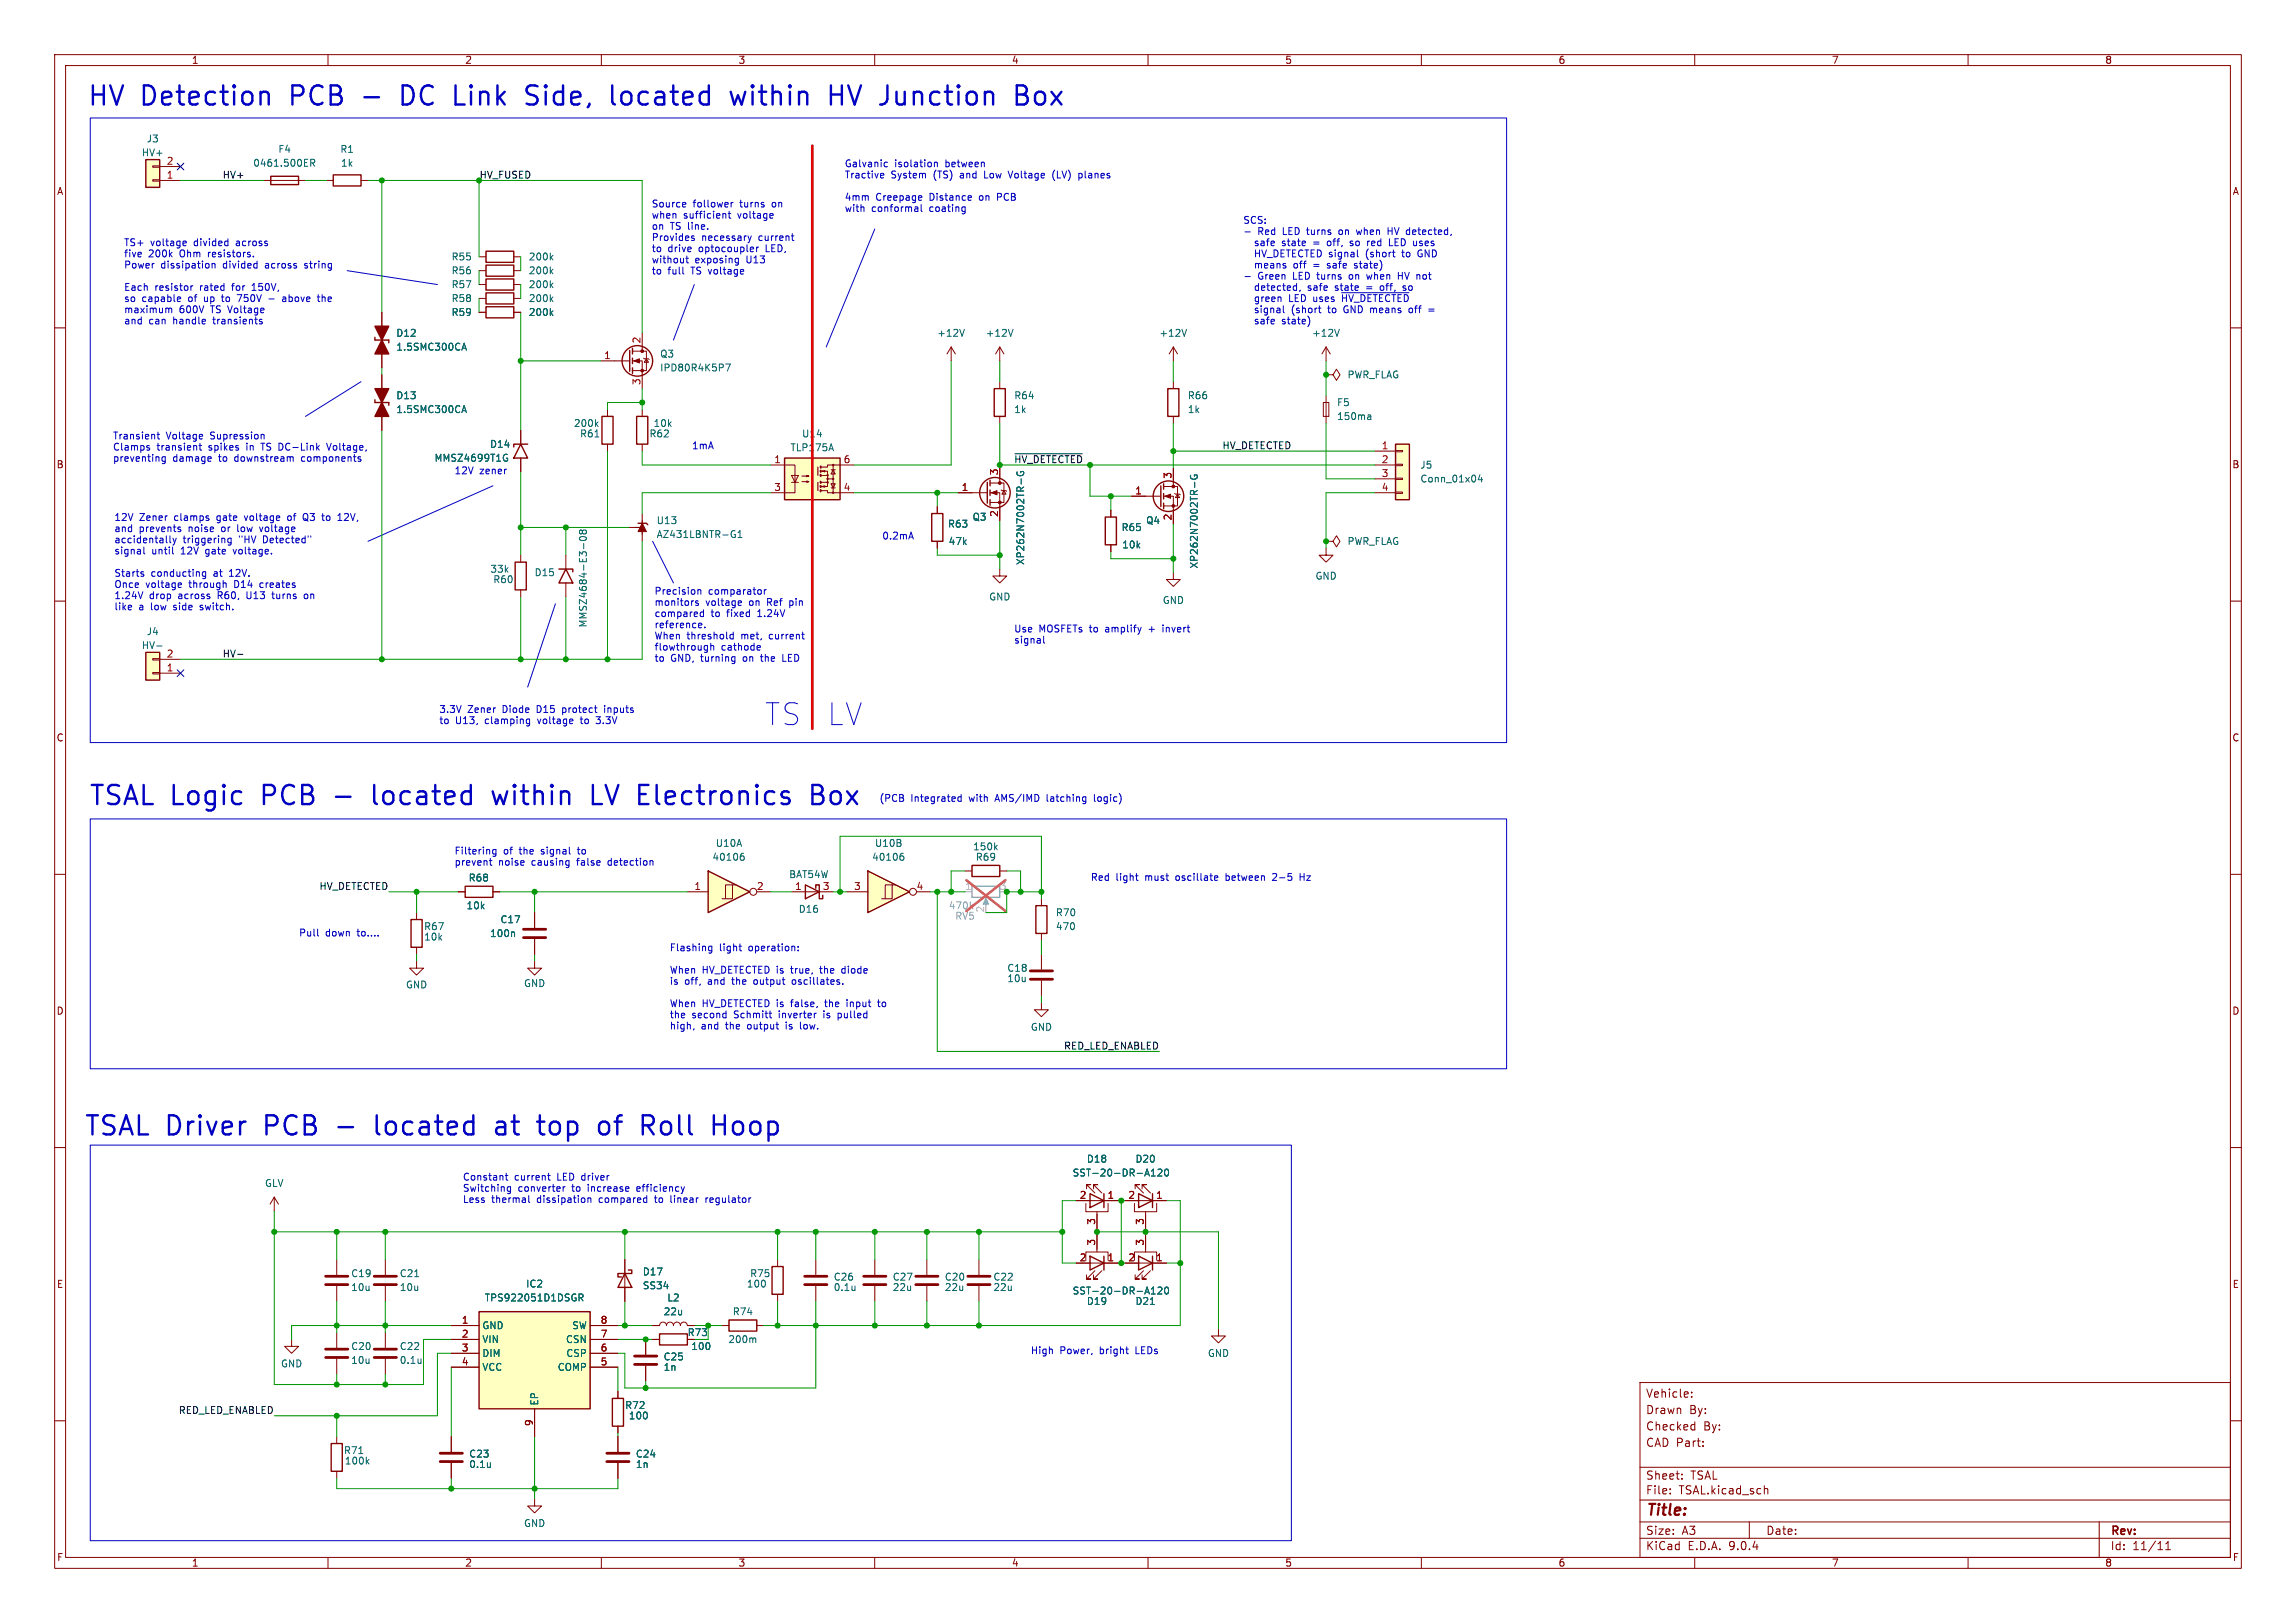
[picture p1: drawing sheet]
<svg xmlns="http://www.w3.org/2000/svg" width="420mm" height="297mm" viewBox="0 0 420 297" stroke-linecap="round" stroke-linejoin="round" font-family="sans-serif">
<defs><g id="words">
<g font-size="5.6" fill="#0000c2">
<text x="139.7" y="133.1">TS</text>
<text x="151.1" y="133.1">LV</text>
</g>
<g font-size="4.9" fill="#0000c2">
<text x="15.9" y="19.9">HV Detection</text>
<text x="53.6" y="19.9">PCB</text>
<text x="75" y="19.9">DC Link</text>
<text x="99" y="19.9">Side,</text>
<text x="115.1" y="19.9">located</text>
<text x="137.8" y="19.9">within</text>
<text x="156.4" y="19.9">HV Junction</text>
<text x="191.6" y="19.9">Box</text>
<text x="16.1" y="148">TSAL Logic</text>
<text x="48.4" y="148">PCB</text>
<text x="69.8" y="148">located</text>
<text x="92.4" y="148">within</text>
<text x="111" y="148">LV Electronics</text>
<text x="152.4" y="148">Box</text>
<text x="15.3" y="208.4">TSAL Driver</text>
<text x="48.8" y="208.4">PCB</text>
<text x="70.2" y="208.4">located</text>
<text x="92.8" y="208.4">at</text>
<text x="101.3" y="208.4">top</text>
<text x="112.9" y="208.4">of</text>
<text x="121.3" y="208.4">Roll</text>
<text x="135" y="208.4">Hoop</text>
</g>
<text font-size="2.8" fill="#840000" x="301" y="277.9">Title:</text>
<g font-size="2.1" fill="#840000">
<text x="301" y="256">Vehicle:</text>
<text x="301" y="262">Checked</text>
<text x="301" y="259">Drawn</text>
<text x="309" y="259">By:</text>
<text x="311.6" y="262">By:</text>
<text x="301" y="265">CAD Part:</text>
<text x="301" y="273.7">File:</text>
<text x="301" y="271">Sheet:</text>
<text x="307.1" y="273.7">TSAL.kicad_sch</text>
<text x="309.2" y="271">TSAL</text>
<text x="301" y="281.1">Size:</text>
<text x="307.6" y="281.1">A3</text>
<text x="323" y="281.1">Date:</text>
<text x="386" y="281.3">Rev:</text>
<text x="301" y="283.9">KiCad</text>
<text x="308.7" y="283.9">E.D.A.</text>
<text x="316.3" y="283.9">9.0.4</text>
<text x="386" y="283.9">Id:</text>
<text x="390.1" y="283.9">11/11</text>
</g>
<g font-size="1.8" fill="#840000">
<text x="35" y="11.9">1</text>
<text x="85" y="11.9">2</text>
<text x="135" y="11.9">3</text>
<text x="185" y="11.9">4</text>
<text x="235" y="11.9">5</text>
<text x="285" y="11.9">6</text>
<text x="335" y="11.9">7</text>
<text x="385" y="11.9">8</text>
<text x="10.3" y="35.9">A</text>
<text x="408.3" y="35.9">A</text>
<text x="10.3" y="85.9">B</text>
<text x="408.2" y="85.9">B</text>
<text x="10.3" y="135.9">C</text>
<text x="408.2" y="135.9">C</text>
<text x="10.3" y="185.9">D</text>
<text x="408.2" y="185.9">D</text>
<text x="10.3" y="235.9">E</text>
<text x="408.3" y="235.9">E</text>
<text x="125.7" y="244.7">R73</text>
<text x="10.3" y="285.9">F</text>
<text x="35" y="286.9">1</text>
<text x="85" y="286.9">2</text>
<text x="135" y="286.9">3</text>
<text x="185" y="286.9">4</text>
<text x="235" y="286.9">5</text>
<text x="285" y="286.9">6</text>
<text x="335" y="286.9">7</text>
<text x="385" y="286.9">8</text>
<text x="408.3" y="285.9">F</text>
</g>
<g font-size="1.8" fill="#006464">
<text x="25.8" y="28.8">HV+</text>
<text x="26.7" y="26.3">J3</text>
<text x="50.8" y="28.2">F4</text>
<text x="62.2" y="28.2">R1</text>
<text x="46.2" y="30.7">0461.500ER</text>
<text x="62.3" y="30.7">1k</text>
<text x="82.5" y="47.9">R55</text>
<text x="96.6" y="47.9">200k</text>
<text x="82.5" y="50.4">R56</text>
<text x="82.5" y="52.9">R57</text>
<text x="96.6" y="50.4">200k</text>
<text x="96.6" y="52.9">200k</text>
<text x="82.5" y="55.5">R58</text>
<text x="82.5" y="58">R59</text>
<text x="96.6" y="55.5">200k</text>
<text x="96.6" y="58">200k</text>
<text x="72.4" y="61.8">D12</text>
<text x="72.4" y="64.4">1.5SMC300CA</text>
<text x="120.7" y="65.6">Q3</text>
<text x="171.3" y="61.8">+12V</text>
<text x="180.2" y="61.8">+12V</text>
<text x="212" y="61.8">+12V</text>
<text x="239.9" y="61.8">+12V</text>
<text x="120.7" y="68.2">IPD80R4K5P7</text>
<text x="246.4" y="69.4">PWR_FLAG</text>
<text x="72.4" y="73.3">D13</text>
<text x="72.4" y="75.8">1.5SMC300CA</text>
<text x="185.4" y="73.3">R64</text>
<text x="185.4" y="75.8">1k</text>
<text x="217.2" y="73.3">R66</text>
<text x="217.2" y="75.8">1k</text>
<text x="244.5" y="74.5">F5</text>
<text x="244.5" y="77.1">150ma</text>
<text x="89.5" y="82.1">D14</text>
<text x="104.9" y="78.3">200k</text>
<text x="106" y="80.2">R61</text>
<text x="118.7" y="80.2">R62</text>
<text x="119.5" y="78.3">10k</text>
<text x="144.5" y="82.8">TLP175A</text>
<text x="146.6" y="80.2">U14</text>
<text x="79.4" y="84.7">MMSZ4699T1G</text>
<text x="259.7" y="86">J5</text>
<text x="259.7" y="88.5">Conn_01x04</text>
<text x="177.8" y="95.5">Q3</text>
<text x="120" y="96.1">U13</text>
<text x="120" y="98.7">AZ431LBNTR-G1</text>
<text x="173.3" y="96.7">R63</text>
<text x="173.4" y="99.9">47k</text>
<text x="205.1" y="97.4">R65</text>
<text x="205.2" y="100.6">10k</text>
<text x="209.6" y="96.1">Q4</text>
<text x="246.4" y="99.9">PWR_FLAG</text>
<text x="89.6" y="105">33k</text>
<text x="90.1" y="106.9">R60</text>
<text x="97.7" y="105.6">D15</text>
<text x="187.6" y="103.5" transform="rotate(-90 187.6 103.5)">XP262N7002TR-G</text>
<text x="219.3" y="104.1" transform="rotate(-90 219.3 104.1)">XP262N7002TR-G</text>
<text x="240.5" y="106.3">GND</text>
<text x="180.8" y="110.1">GND</text>
<text x="212.6" y="110.7">GND</text>
<text x="25.8" y="119">HV-</text>
<text x="26.7" y="116.4">J4</text>
<text x="107.5" y="114.9" transform="rotate(-90 107.5 114.9)">MMSZ4684-E3-08</text>
<text x="130.8" y="155.2">U10A</text>
<text x="159.9" y="155.2">U10B</text>
<text x="177.9" y="155.8">150k</text>
<text x="85.6" y="161.5">R68</text>
<text x="130.2" y="157.7">40106</text>
<text x="144.3" y="160.9">BAT54W</text>
<text x="159.4" y="157.7">40106</text>
<text x="178.4" y="157.7">R69</text>
<text x="85.2" y="166.6">10k</text>
<text x="146" y="167.2">D16</text>
<text x="193" y="167.9">R70</text>
<text x="77.5" y="172.3">10k</text>
<text x="77.5" y="170.4">R67</text>
<text x="89.5" y="171.7">100n</text>
<text x="91.4" y="169.1">C17</text>
<text x="193" y="170.4">470</text>
<text x="184.2" y="178">C18</text>
<text x="184.2" y="179.9">10u</text>
<text x="74.2" y="181.1">GND</text>
<text x="95.8" y="180.8">GND</text>
<text x="188.5" y="188.8">GND</text>
<text x="196.1" y="215.5">SST-20-DR-A120</text>
<text x="198.7" y="213">D18</text>
<text x="207.6" y="213">D20</text>
<text x="48.4" y="217.4">GLV</text>
<text x="64.1" y="233.9">C19</text>
<text x="73" y="233.9">C21</text>
<text x="117.5" y="233.6">D17</text>
<text x="137.1" y="233.9">R75</text>
<text x="64.1" y="236.4">10u</text>
<text x="73" y="236.4">10u</text>
<text x="88.6" y="238.4">TPS922051D1DSGR</text>
<text x="96.1" y="235.8">IC2</text>
<text x="117.5" y="236.1">SS34</text>
<text x="122" y="238.4">L2</text>
<text x="136.5" y="235.8">100</text>
<text x="152.4" y="234.5">C26</text>
<text x="152.4" y="236.4">0.1u</text>
<text x="163.2" y="234.5">C27</text>
<text x="163.2" y="236.4">22u</text>
<text x="172.7" y="234.5">C20</text>
<text x="172.7" y="236.4">22u</text>
<text x="181.6" y="234.5">C22</text>
<text x="181.6" y="236.4">22u</text>
<text x="196.1" y="237.1">SST-20-DR-A120</text>
<text x="198.7" y="239">D19</text>
<text x="207.6" y="239">D21</text>
<text x="88.1" y="243.4">GND</text>
<text x="88.1" y="246">VIN</text>
<text x="103.4" y="246">CSN</text>
<text x="104.6" y="243.4">SW</text>
<text x="121.3" y="240.9">22u</text>
<text x="133.1" y="246">200m</text>
<text x="133.9" y="240.9">R74</text>
<text x="51.3" y="250.4">GND</text>
<text x="64.1" y="247.2">C20</text>
<text x="64.1" y="249.8">10u</text>
<text x="73" y="247.2">C22</text>
<text x="73" y="249.8">0.1u</text>
<text x="88.1" y="248.5">DIM</text>
<text x="88.1" y="251.1">VCC</text>
<text x="101.9" y="251.1">COMP</text>
<text x="103.5" y="248.5">CSP</text>
<text x="121.3" y="251.1">1n</text>
<text x="121.3" y="249.1">C25</text>
<text x="126.4" y="247.2">100</text>
<text x="220.8" y="248.5">GND</text>
<text x="98.7" y="257.3" transform="rotate(-90 98.7 257.3)">EP</text>
<text x="114.3" y="258">R72</text>
<text x="114.9" y="259.9">100</text>
<text x="62.8" y="266.3">R71</text>
<text x="63" y="268.2">100k</text>
<text x="85.7" y="266.9">C23</text>
<text x="85.7" y="268.8">0.1u</text>
<text x="116.2" y="268.8">1n</text>
<text x="116.2" y="266.9">C24</text>
<text x="95.8" y="279.6">GND</text>
</g>
<g font-size="1.8" fill="#a90000">
<text x="30.4" y="32.8">1</text>
<text x="30.4" y="30.2">2</text>
<text x="110.4" y="65.8">1</text>
<text x="117.2" y="62.9" transform="rotate(-90 117.2 62.9)">2</text>
<text x="117.2" y="70.6" transform="rotate(-90 117.2 70.6)">3</text>
<text x="252.7" y="82.3">1</text>
<text x="141.5" y="84.8">1</text>
<text x="141.5" y="89.9">3</text>
<text x="154.2" y="84.8">6</text>
<text x="154.2" y="89.9">4</text>
<text x="175.8" y="89.9">1</text>
<text x="182.6" y="87.1" transform="rotate(-90 182.6 87.1)">3</text>
<text x="214.4" y="87.7" transform="rotate(-90 214.4 87.7)">3</text>
<text x="252.7" y="84.8">2</text>
<text x="252.7" y="87.4">3</text>
<text x="252.7" y="89.9">4</text>
<text x="182.6" y="94.7" transform="rotate(-90 182.6 94.7)">2</text>
<text x="207.6" y="90.6">1</text>
<text x="214.4" y="95.3" transform="rotate(-90 214.4 95.3)">2</text>
<text x="30.4" y="122.9">1</text>
<text x="30.4" y="120.4">2</text>
<text x="126.9" y="162.9">1</text>
<text x="138.4" y="162.9">2</text>
<text x="145.3" y="162.9">1</text>
<text x="150.4" y="162.9">3</text>
<text x="156.1" y="162.9">3</text>
<text x="167.6" y="162.9">4</text>
<text x="197.4" y="219.5">2</text>
<text x="202.5" y="219.5">1</text>
<text x="206.3" y="219.5">2</text>
<text x="211.4" y="219.5">1</text>
<text x="200.4" y="224.2" transform="rotate(-90 200.4 224.2)">3</text>
<text x="209.3" y="224.2" transform="rotate(-90 209.3 224.2)">3</text>
<text x="197.4" y="230.9">2</text>
<text x="200.4" y="228" transform="rotate(-90 200.4 228)">3</text>
<text x="202.5" y="230.9">1</text>
<text x="206.3" y="230.9">2</text>
<text x="209.3" y="228" transform="rotate(-90 209.3 228)">3</text>
<text x="211.4" y="230.9">1</text>
<text x="84.4" y="242.3">1</text>
<text x="84.4" y="244.9">2</text>
<text x="109.8" y="242.3">8</text>
<text x="109.8" y="244.9">7</text>
<text x="84.4" y="247.4">3</text>
<text x="84.4" y="249.9">4</text>
<text x="109.8" y="247.4">6</text>
<text x="109.8" y="249.9">5</text>
<text x="97.5" y="261.1" transform="rotate(-90 97.5 261.1)">9</text>
</g>
<g font-size="1.8" fill="#0f0f0f">
<text x="40.6" y="32.8">HV+</text>
<text x="223.5" y="82.3">HV_DETECTED</text>
<text x="40.6" y="120.4">HV-</text>
<text x="58.3" y="162.9">HV_DETECTED</text>
<text x="194.5" y="192.1">RED_LED_ENABLED</text>
<text x="32.6" y="258.8">RED_LED_ENABLED</text>
</g>
<g font-size="1.8" fill="#009600">
<text x="87.6" y="32.8">HV_FUSED</text>
<text x="185.4" y="84.8">~{HV_DETECTED}</text>
</g>
<g font-size="1.8" fill="#0000c2">
<text x="154.4" y="30.7">Galvanic</text>
<text x="154.4" y="32.7">Tractive</text>
<text x="163" y="32.7">System</text>
<text x="163.6" y="30.7">isolation</text>
<text x="170.9" y="32.7">(TS)</text>
<text x="173" y="30.7">between</text>
<text x="175.9" y="32.7">and</text>
<text x="180.5" y="32.7">Low</text>
<text x="185.2" y="32.7">Voltage</text>
<text x="193.4" y="32.7">(LV)</text>
<text x="198.4" y="32.7">planes</text>
<text x="119.1" y="38.2">Source</text>
<text x="119.1" y="40.2">when</text>
<text x="125" y="40.2">sufficient</text>
<text x="126.8" y="38.2">follower</text>
<text x="135.1" y="40.2">voltage</text>
<text x="135.5" y="38.2">turns</text>
<text x="141.5" y="38.2">on</text>
<text x="154.4" y="36.8">4mm</text>
<text x="154.4" y="38.9">with</text>
<text x="159.4" y="38.9">conformal</text>
<text x="160.2" y="36.8">Creepage</text>
<text x="170.1" y="38.9">coating</text>
<text x="170.1" y="36.8">Distance</text>
<text x="179.4" y="36.8">on</text>
<text x="182.9" y="36.8">PCB</text>
<text x="227.3" y="41">SCS:</text>
<text x="22.6" y="45.1">TS+</text>
<text x="22.6" y="47.2">five</text>
<text x="27.2" y="47.2">200k</text>
<text x="27.5" y="45.1">voltage</text>
<text x="33" y="47.2">Ohm</text>
<text x="35.6" y="45.1">divided</text>
<text x="38.3" y="47.2">resistors.</text>
<text x="43.5" y="45.1">across</text>
<text x="119.1" y="42.3">on</text>
<text x="119.1" y="44.3">Provides</text>
<text x="119.1" y="46.3">to</text>
<text x="122.2" y="46.3">drive</text>
<text x="122.6" y="42.3">TS line.</text>
<text x="127.9" y="46.3">optocoupler</text>
<text x="128.3" y="44.3">necessary</text>
<text x="138.9" y="44.3">current</text>
<text x="140.4" y="46.3">LED,</text>
<text x="229.7" y="45.1">safe</text>
<text x="229.7" y="47.2">HV_DETECTED signal</text>
<text x="230.1" y="43.1">Red</text>
<text x="234.8" y="43.1">LED turns</text>
<text x="234.8" y="45.1">state</text>
<text x="240.7" y="45.1">=</text>
<text x="243.5" y="45.1">off,</text>
<text x="245.4" y="43.1">on</text>
<text x="247.8" y="45.1">so</text>
<text x="248.8" y="43.1">when</text>
<text x="250.3" y="47.2">(short</text>
<text x="251.2" y="45.1">red</text>
<text x="254.7" y="43.1">HV detected,</text>
<text x="255.4" y="45.1">LED uses</text>
<text x="257.2" y="47.2">to</text>
<text x="260.2" y="47.2">GND</text>
<text x="22.6" y="49.2">Power</text>
<text x="22.6" y="53.3">Each</text>
<text x="28.3" y="53.3">resistor</text>
<text x="29.4" y="49.2">dissipation</text>
<text x="36.7" y="53.3">rated</text>
<text x="40.9" y="49.2">divided</text>
<text x="42.7" y="53.3">for</text>
<text x="46.6" y="53.3">150V,</text>
<text x="48.8" y="49.2">across</text>
<text x="56.2" y="49.2">string</text>
<text x="119.1" y="48.4">without</text>
<text x="119.1" y="50.4">to</text>
<text x="122.2" y="50.4">full</text>
<text x="126.5" y="50.4">TS voltage</text>
<text x="127.1" y="48.4">exposing</text>
<text x="136.6" y="48.4">U13</text>
<text x="229.7" y="49.2">means</text>
<text x="229.7" y="53.3">detected,</text>
<text x="230.1" y="51.3">Green</text>
<text x="236.6" y="51.3">LED turns</text>
<text x="237" y="49.2">off</text>
<text x="239.6" y="53.3">safe</text>
<text x="240.7" y="49.2">=</text>
<text x="243.5" y="49.2">safe</text>
<text x="244.7" y="53.3">state</text>
<text x="247.3" y="51.3">on</text>
<text x="248.6" y="49.2">state)</text>
<text x="250.7" y="51.3">when</text>
<text x="253.3" y="53.3">off,</text>
<text x="256.6" y="51.3">HV not</text>
<text x="257.7" y="53.3">so</text>
<text x="22.6" y="55.4">so</text>
<text x="22.6" y="57.4">maximum</text>
<text x="22.6" y="59.4">and</text>
<text x="26" y="55.4">capable</text>
<text x="27.2" y="59.4">can</text>
<text x="31.8" y="59.4">handle</text>
<text x="32.8" y="57.4">600V</text>
<text x="34.6" y="55.4">of</text>
<text x="37.6" y="55.4">up</text>
<text x="38.7" y="57.4">TS Voltage</text>
<text x="39.3" y="59.4">transients</text>
<text x="41.1" y="55.4">to</text>
<text x="44.1" y="55.4">750V</text>
<text x="52.8" y="55.4">above</text>
<text x="59.4" y="55.4">the</text>
<text x="229.7" y="55.4">green</text>
<text x="229.7" y="57.4">signal</text>
<text x="229.7" y="59.4">safe</text>
<text x="234.8" y="59.4">state)</text>
<text x="236.1" y="55.4">LED uses</text>
<text x="236.6" y="57.4">(short</text>
<text x="243.4" y="57.4">to</text>
<text x="246.2" y="55.4">~{HV_DETECTED}</text>
<text x="246.5" y="57.4">GND means</text>
<text x="258.8" y="57.4">off</text>
<text x="20.6" y="80.5">Transient</text>
<text x="20.6" y="82.5">Clamps</text>
<text x="28.7" y="82.5">transient</text>
<text x="30.4" y="80.5">Voltage</text>
<text x="38.3" y="82.5">spikes</text>
<text x="38.6" y="80.5">Supression</text>
<text x="45.4" y="82.5">in</text>
<text x="48.3" y="82.5">TS DC-Link</text>
<text x="60.7" y="82.5">Voltage,</text>
<text x="126.5" y="82.3">1mA</text>
<text x="20.6" y="84.6">preventing</text>
<text x="31.6" y="84.6">damage</text>
<text x="40.2" y="84.6">to</text>
<text x="43.2" y="84.6">downstream</text>
<text x="55.6" y="84.6">components</text>
<text x="83.1" y="86.9">12V</text>
<text x="87.7" y="86.9">zener</text>
<text x="20.8" y="95.4">12V</text>
<text x="25.5" y="95.4">Zener</text>
<text x="32" y="95.4">clamps</text>
<text x="39.9" y="95.4">gate</text>
<text x="45.2" y="95.4">voltage</text>
<text x="53.3" y="95.4">of</text>
<text x="56.3" y="95.4">Q3</text>
<text x="60" y="95.4">to</text>
<text x="63.1" y="95.4">12V,</text>
<text x="20.8" y="97.5">and</text>
<text x="20.8" y="99.5">accidentally</text>
<text x="20.8" y="101.5">signal</text>
<text x="25.4" y="97.5">prevents</text>
<text x="27.7" y="101.5">until</text>
<text x="33.2" y="101.5">12V</text>
<text x="33.5" y="99.5">triggering</text>
<text x="34.6" y="97.5">noise</text>
<text x="37.9" y="101.5">gate</text>
<text x="40.8" y="97.5">or</text>
<text x="43.2" y="101.5">voltage.</text>
<text x="43.9" y="99.5">&quot;HV</text>
<text x="43.9" y="97.5">low</text>
<text x="48.2" y="97.5">voltage</text>
<text x="48.4" y="99.5">Detected&quot;</text>
<text x="161.3" y="98.8">0.2mA</text>
<text x="20.8" y="105.6">Starts</text>
<text x="20.8" y="107.7">Once</text>
<text x="26.7" y="107.7">voltage</text>
<text x="27.6" y="105.6">conducting</text>
<text x="34.7" y="107.7">through</text>
<text x="39.2" y="105.6">at</text>
<text x="42.2" y="105.6">12V.</text>
<text x="43.1" y="107.7">D14</text>
<text x="48" y="107.7">creates</text>
<text x="20.8" y="109.7">1.24V</text>
<text x="20.8" y="111.8">like</text>
<text x="25.4" y="111.8">a</text>
<text x="27.3" y="109.7">drop</text>
<text x="27.7" y="111.8">low</text>
<text x="32" y="111.8">side</text>
<text x="32.7" y="109.7">across</text>
<text x="37.1" y="111.8">switch.</text>
<text x="40.1" y="109.7">R60,</text>
<text x="45.6" y="109.7">U13</text>
<text x="50.5" y="109.7">turns</text>
<text x="56.5" y="109.7">on</text>
<text x="119.6" y="109">Precision</text>
<text x="119.6" y="111.1">monitors</text>
<text x="119.6" y="113.1">compared</text>
<text x="129.1" y="111.1">voltage</text>
<text x="129.6" y="109">comparator</text>
<text x="130.1" y="113.1">to</text>
<text x="133.1" y="113.1">fixed</text>
<text x="137.2" y="111.1">on</text>
<text x="138.9" y="113.1">1.24V</text>
<text x="140.6" y="111.1">Ref</text>
<text x="144.9" y="111.1">pin</text>
<text x="119.6" y="115.2">reference.</text>
<text x="119.6" y="117.2">When</text>
<text x="119.6" y="119.3">flowthrough</text>
<text x="125.6" y="117.2">threshold</text>
<text x="131.9" y="119.3">cathode</text>
<text x="135.7" y="117.2">met,</text>
<text x="141" y="117.2">current</text>
<text x="185.4" y="115.8">Use</text>
<text x="185.4" y="117.9">signal</text>
<text x="190" y="115.8">MOSFETs to</text>
<text x="202.5" y="115.8">amplify</text>
<text x="210.6" y="115.8">+</text>
<text x="213.3" y="115.8">invert</text>
<text x="119.6" y="121.3">to</text>
<text x="122.7" y="121.3">GND, turning</text>
<text x="136.2" y="121.3">on</text>
<text x="139.7" y="121.3">the</text>
<text x="143.8" y="121.3">LED</text>
<text x="80.3" y="130.5">3.3V</text>
<text x="85.5" y="130.5">Zener</text>
<text x="92" y="130.5">Diode</text>
<text x="98.5" y="130.5">D15</text>
<text x="103.3" y="130.5">protect</text>
<text x="111.2" y="130.5">inputs</text>
<text x="80.3" y="132.6">to</text>
<text x="83.3" y="132.6">U13,</text>
<text x="88.8" y="132.6">clamping</text>
<text x="98.7" y="132.6">voltage</text>
<text x="106.7" y="132.6">to</text>
<text x="109.8" y="132.6">3.3V</text>
<text x="160.8" y="146.8">(PCB</text>
<text x="166.6" y="146.8">Integrated</text>
<text x="177.4" y="146.8">with</text>
<text x="182.4" y="146.8">AMS/IMD</text>
<text x="192" y="146.8">latching</text>
<text x="200.8" y="146.8">logic)</text>
<text x="83.1" y="156.5">Filtering</text>
<text x="83.1" y="158.5">prevent</text>
<text x="91.2" y="158.5">noise</text>
<text x="92.1" y="156.5">of</text>
<text x="95.1" y="156.5">the</text>
<text x="97.4" y="158.5">causing</text>
<text x="99.3" y="156.5">signal</text>
<text x="105.9" y="158.5">false</text>
<text x="106.2" y="156.5">to</text>
<text x="111.7" y="158.5">detection</text>
<text x="199.4" y="161.4">Red</text>
<text x="204.1" y="161.4">light</text>
<text x="209.6" y="161.4">must</text>
<text x="215.3" y="161.4">oscillate</text>
<text x="224.7" y="161.4">between</text>
<text x="233.5" y="161.4">2-5</text>
<text x="238.6" y="161.4">Hz</text>
<text x="54.6" y="171.5">Pull</text>
<text x="59.5" y="171.5">down</text>
<text x="65.5" y="171.5">to....</text>
<text x="122.4" y="174.2">Flashing</text>
<text x="122.4" y="178.2">When</text>
<text x="128.4" y="178.2">HV_DETECTED is</text>
<text x="131.6" y="174.2">light</text>
<text x="137" y="174.2">operation:</text>
<text x="145" y="178.2">true,</text>
<text x="150.5" y="178.2">the</text>
<text x="154.6" y="178.2">diode</text>
<text x="122.4" y="180.3">is</text>
<text x="122.4" y="184.4">When</text>
<text x="125.2" y="180.3">off,</text>
<text x="128.4" y="184.4">HV_DETECTED is</text>
<text x="129.6" y="180.3">and</text>
<text x="134.2" y="180.3">the</text>
<text x="138.4" y="180.3">output</text>
<text x="145" y="184.4">false,</text>
<text x="145.6" y="180.3">oscillates.</text>
<text x="151.4" y="184.4">the</text>
<text x="155.6" y="184.4">input</text>
<text x="161.5" y="184.4">to</text>
<text x="122.4" y="186.4">the</text>
<text x="122.4" y="188.5">high,</text>
<text x="126.6" y="186.4">second</text>
<text x="128.3" y="188.5">and</text>
<text x="132.9" y="188.5">the</text>
<text x="134.4" y="186.4">Schmitt</text>
<text x="137" y="188.5">output</text>
<text x="142.8" y="186.4">inverter</text>
<text x="144.2" y="188.5">is</text>
<text x="147" y="188.5">low.</text>
<text x="151.1" y="186.4">is</text>
<text x="153.9" y="186.4">pulled</text>
<text x="84.6" y="216.2">Constant</text>
<text x="84.6" y="218.3">Switching</text>
<text x="84.6" y="220.3">Less</text>
<text x="89.9" y="220.3">thermal</text>
<text x="94.1" y="216.2">current</text>
<text x="94.8" y="218.3">converter</text>
<text x="98.4" y="220.3">dissipation</text>
<text x="102" y="216.2">LED driver</text>
<text x="104.8" y="218.3">to</text>
<text x="107.8" y="218.3">increase</text>
<text x="109.9" y="220.3">compared</text>
<text x="117" y="218.3">efficiency</text>
<text x="120.3" y="220.3">to</text>
<text x="123.3" y="220.3">linear</text>
<text x="129.9" y="220.3">regulator</text>
<text x="188.5" y="248">High</text>
<text x="193.9" y="248">Power,</text>
<text x="201.3" y="248">bright</text>
<text x="208" y="248">LEDs</text>
</g>
<g font-size="1.8" fill="#989898">
<text x="173.5" y="166.6">470k</text>
<text x="174.6" y="168.5">RV5</text>
</g>
<g font-size="1.8" fill="#aaa">
<text x="176.5" y="162.9">1</text>
<text x="180.1" y="167.1" transform="rotate(-90 180.1 167.1)">2</text>
<text x="182.8" y="162.9">3</text>
</g>
</g></defs>
<g fill="none" stroke="#840000" stroke-width=".18">
<path d="M10 10h400v277h-400zM12 12h396v273h-396zM60 10v2M110 10v2M160 10v2M210 10v2M260 10v2M310 10v2M360 10v2M10 60h2M242.1 73.7h1v2.5h-1zM242.6 72.4v5.1"/>
<path d="M408 60h2M10 110h2M408 110h2M10 160h2M408 160h2M83.8 163.2h1.3M90.2 163.2h1.2M97.8 167v2.8M97.8 171.8v2.8M10 210h2M408 210h2M118.1 245.1v2.8"/>
<path d="M118.1 249.9v2.8M300 253h108v32h-108zM309.4 255.5v.2M309.4 254.8v.1M10 260h2M300 278.5h108M300 274.5h108M300 268.5h108M305.5 273.2v.2M305.5 272.5v.1M307.7 270.5v.2M307.7 269.8v.1"/>
<path d="M309.6 260.7l.4 .1M310 260.2v1.5M310 261.6l-.4 .1M311.5 264.5v.2M311.5 263.8v.1M320 278.5v3M322.7 272.5l.2-.1 .4 .1 .1 .9M384 278.5v6.5M408 260h2M60 285v2M110 285v2M160 285v2"/>
<path d="M210 285v2M260 285v2M300 281.5h108M310 285v2M360 285v2M396.2 283.6h.8M396.2 282.5l.4-.4v1.5"/>
</g>
<path d="M95.8 170.1h4M95.8 171.6h4M116.1 248.2h4M116.1 249.7h4" fill="none" stroke="#840000" stroke-width=".51"/>
<path d="M250.3 75.9h.3l.2 .2v.7M250.8 76.7l-.5 .1M250.8 76.2l-.5 .1M93.9 170.5l.2 .2v.7" fill="none" stroke="#006464" stroke-width=".18"/>
<path d="M85.1 162.2h5.1v2h-5.1z" fill="none" stroke="#840000" stroke-width=".25"/>
<path d="M87.6 240h20.3v17.8h-20.3z" fill="#ffffc2"/>
<g fill="none" stroke="#840000" stroke-width=".25">
<path d="M110.1 76.2h2v5.1h-2zM116.5 76.2h2v5.1h-2zM213.6 71.1h2v5.1h-2zM202.2 94.6h2v5.1h-2zM75.2 168.3h2v5.1h-2zM189.5 165.7h2v5.1h-2zM199.4 218.4l2.5 1.3-2.5 1.3zM201.9 218.4v2.6M208.3 218.4l2.5 1.3-2.5 1.3zM210.8 218.4v2.6M114.3 233l1.3 2.6h-2.6zM114.9 232.4h.7v.6h-2.6v.7h.7"/>
<path d="M141.2 231.8h2.1v5.1h-2.1zM199.4 229.9l2.5 1.2-2.5 1.3zM201.9 229.9v2.5M208.3 229.9l2.5 1.2-2.5 1.3zM210.8 229.9v2.5M87.6 240h20.3v17.8h-20.3zM112 255.9h2v5.1h-2zM120.6 244.1h5.1v2h-5.1zM133.3 241.6h5.1v2h-5.1zM60.6 264.2h2v5h-2z"/>
</g>
<g fill="none" stroke="#840000" stroke-width=".18">
<path d="M111.1 74.9v1.3M117.5 74.9v1.3M214.6 69.9v1.2M214.6 76.2v1.3M242.6 68.6h1.2l.7-1 .6 1-.6 1-.7-1M242.6 68.6h.1M111.1 81.3v1.3M117.5 81.3v1.3M203.2 93.3v1.3M203.2 99.7v1.3M242.6 99.1h1.2l.7-1.1 .6 1.1-.6 1-.7-1M242.6 99.1h.1"/>
<path d="M76.2 175.9v1.3h1.3l-1.3 1.2-1.3-1.2h1.3M76.2 167v1.3M76.2 173.4v1.2M97.8 175.9v1.3h1.3l-1.3 1.2-1.3-1.2h1.3M190.5 164.5v1.2M190.5 170.8v1.3M190.5 183.5v1.3h1.3l-1.3 1.3-1.3-1.3h1.3M50.2 219.1l-.8 1.2M50.2 219.1l.7 1.2M50.2 219.1v2.5M196.8 219.7h7.7M198.8 217.6v-.8h.7h-.7l1.5 1.5"/>
<path d="M200 217.6v-.8h.8h-.8l1.5 1.5M205.7 219.7h7.7M207.6 217.6v-.8h.8h-.8l1.6 1.5M208.9 217.6v-.8h.8h-.8l1.5 1.5M61.6 230.5v2.8M61.6 235.3v2.8M70.5 230.5v2.8M70.5 235.3v2.8M114.3 230.5v7.6M142.2 230.5v1.3M142.2 236.9v1.2M149.2 230.5v2.8"/>
<path d="M149.2 235.3v2.8M160 230.5v2.8M160 235.3v2.8M169.5 230.5v2.8M169.5 235.3v2.8M179.1 230.5v2.8M179.1 235.3v2.8M196.8 231.1h7.7M198.6 220.2v1.5h4.1v-1.5M198.6 230.6v-1.5h4.1v1.5M200.3 232.5l-1.5 1.6h.7h-.7v-.8M200.7 221.7v3.1"/>
<path d="M200.7 226.1v3M201.5 232.5l-1.5 1.6h.8h-.8v-.8M205.7 231.1h7.7M207.5 230.6v-1.5h4.1v1.5M207.5 220.2v1.5h4.1v-1.5M209.2 232.5l-1.6 1.6h.8h-.8v-.8M209.5 221.7v3.1M209.5 226.1v3M210.4 232.5l-1.5 1.6h.8h-.8v-.8M53.3 245.1v1.3h1.3l-1.3 1.2-1.2-1.2h1.2M61.6 243.8v2.8M61.6 248.7v2.8"/>
<path d="M70.5 243.8v2.8M70.5 248.7v2.8M82.5 242.6h5.1M82.5 245.1h5.1M82.5 247.6h5.1M82.5 250.2h5.1M97.8 257.8v5.1M107.9 242.6h5.1M107.9 245.1h5.1M107.9 247.6h5.1M107.9 250.2h5.1M113 254.6v1.3"/>
<path d="M119.4 242.6h1.2a.64 .64 0 0 1 .7-.7 .64 .64 0 0 1 .6 .7 .64 .64 0 0 1 .7-.7 .64 .64 0 0 1 .6 .7 .64 .64 0 0 1 .6-.7 .64 .64 0 0 1 .7 .7 .64 .64 0 0 1 .6-.7 .64 .64 0 0 1 .6 .7h1.3M119.4 245.1h1.2M132.1 242.6h1.2M138.4 242.6h1.3M222.9 243.2v1.3h1.3l-1.3 1.2-1.3-1.2h1.3M61.6 262.9v1.3M61.6 269.2v1.3M82.5 262.9v2.8M82.5 267.7v2.8M97.8 274.3v1.3h1.3l-1.3 1.3-1.3-1.3h1.3M113 261v1.3M113 262.9v2.8"/>
<path d="M113 267.7v2.8"/>
</g>
<g fill="none" stroke="#006464" stroke-width=".18">
<path d="M108.8 80h.8M109 77.6l.4 .4M109.4 77.2l-.5 .5M210.6 215.2h.7M210.6 214.3l.4-.4v1.3M211.8 214.1l.5-.2 .2 .4-.7 .9h.7M213.2 214l.1-.1a.68 .68 0 0 1 .5 .7 .68 .68 0 0 1-.5 .6 .84 .84 0 0 1-.1-1.2zM75.9 233.6h.7M105.9 237.5l.6-.1 .1-.2v-.3l-.7-.1v1.3M106.2 237.5l.4 .6M156.4 235.3v.9M156.4 236l-.1 .1"/>
<path d="M210.4 238.7h.8M210.6 236.8h.7M210.6 235.9l.4-.4v1.3M211.8 235.7l.5-.2 .2 .4-.7 .9h.7M213.2 235.6l.1-.1a.68 .68 0 0 1 .5 .7 .68 .68 0 0 1-.5 .6 .84 .84 0 0 1-.1-1.2zM77 248.7v.8M77 249.4h-.1M137.9 244.8l.3 .2v.7M65.6 266h.8M67.1 267.4l.4 .5M67.5 267.1l-.5 .5M89.7 267.7v.8"/>
<path d="M89.7 268.4l-.1 .1"/>
</g>
<g fill="none" stroke="#840000" stroke-width=".51">
<path d="M59.6 233.6h4M59.6 235.1h4M68.5 233.6h4M68.5 235.1h4M147.2 233.6h4.1M147.2 235.1h4.1M158 233.6h4.1M158 235.1h4.1M167.5 233.6h4.1M167.5 235.1h4.1M177 233.6h4.1M177 235.1h4.1"/>
<path d="M59.6 246.9h4M59.6 248.4h4M68.5 246.9h4M68.5 248.4h4M80.5 265.9h4.1M80.5 267.5h4.1M111 265.9h4.1M111 267.5h4.1"/>
</g>
<path d="M158.7 159.4l7.7 3.8-7.7 3.8z" fill="#ffffc2"/>
<path d="M158.7 159.4l7.7 3.8-7.7 3.8z" fill="none" stroke="#840000" stroke-width=".25"/>
<g fill="none" stroke="#840000" stroke-width=".18">
<path d="M154.9 163.2h3.8M163.2 161.9h-1.3v2.6M163.8 161.9h-.6v2.6h-1.9M167.6 163.2h2.6"/>
<circle cx="167" cy="163.2" r=".63"/>
</g>
<path d="M164.9 156.6h.2l.2 .3v.4l-.4 .1M165.2 156.2h-.3" fill="none" stroke="#006464" stroke-width=".18"/>
<path d="M129.5 159.4l7.7 3.8-7.7 3.8z" fill="#ffffc2"/>
<g fill="none" stroke="#840000" stroke-width=".25">
<path d="M115.2 64.1v3.8M115.7 63.8v1M115.7 65.5v1M115.7 67.3v1M129.5 159.4l7.7 3.8-7.7 3.8zM177.8 158.4h5.1v2h-5.1zM147.3 161.9l2.6 1.3-2.6 1.3zM149.2 162.6v-.7h.7v2.6h.6v-.7"/>
<circle cx="116.6" cy="66" r="2.79"/>
</g>
<g fill="none" stroke="#840000" stroke-width=".18">
<path d="M109.9 66h5.3M115.7 64.3h2.5v3.5h-2.5M115.7 66h1.8v5.1M117.5 61v3.3M117.7 65.5l.2 .2h.7l.1 .1M118.2 65.7l.4 .6h-.7zM174 63.5l-.8 1.3M174 63.5l.8 1.3M174 63.5v2.5M176.5 159.4h1.3M182.9 159.4h1.2M125.7 163.2h3.8"/>
<path d="M134 161.9h-1.3v2.6M134.6 161.9h-.6v2.6h-1.9M138.4 163.2h2.6M144.8 163.2h7.6M190.5 174.6v2.8M190.5 179.5v2.7"/>
<circle cx="137.8" cy="163.2" r=".63"/>
</g>
<path d="M132.7 66.6h.9l-.6 1.3M176.4 60.3l-.4 1.2M135.6 156.6h.3l.2 .3v.4l-.5 .1M136 156.2h-.4M182.1 155l.3 .5M182.4 154.7l-.5 .5" fill="none" stroke="#006464" stroke-width=".18"/>
<path d="M188.5 177.7h4M188.5 179.2h4" fill="none" stroke="#840000" stroke-width=".51"/>
<path d="M177.8 162.2h5.1v2h-5.1z" fill="none" stroke="#a1a1a1" stroke-width=".25"/>
<path d="M180.3 164.3l.5 1.2h-1z" fill="#a1a1a1" stroke="#a1a1a1" stroke-width=".18"/>
<path d="M176.5 163.2h1.3M180.3 164.7v1" fill="none" stroke="#a1a1a1" stroke-width=".18"/>
<path d="M177.6 165.8l.4 .5M178 165.5l-.5 .5" fill="none" stroke="#989898" stroke-width=".18"/>
<path d="M176.8 161.1l7.1 5.6M183.9 161.1l-7.1 5.6" fill="none" stroke="#e65255" stroke-width=".46"/>
<g fill="#840000" stroke="#840000" stroke-width=".18">
<path d="M116 66l1-.3v.7z"/>
<circle cx="117.5" cy="64.3" r=".25"/>
<circle cx="117.5" cy="67.8" r=".25"/>
</g>
<path d="M143.5 83.8h10.2v7.6h-10.2z" fill="#ffffc2"/>
<g fill="none" stroke="#840000" stroke-width=".25">
<path d="M49.5 32.3h5.1v1.5h-5.1zM61 32h5v2h-5zM88.9 53.6h5.1v2h-5.1zM88.9 48.5h5.1v2h-5.1zM88.9 46h5.1v2h-5.1zM88.9 51.1h5.1v2h-5.1zM88.9 56.1h5.1v2.1h-5.1zM68.6 73.2v.5h2.5v.5M68.6 61.7v.5h2.5v.5M95.2 81.3l1.3 2.5h-2.5zM96.5 81.3h-2.5v.5M143.5 83.8h10.2v7.6h-10.2z"/>
<path d="M94.2 102.9h2.1v5.1h-2.1zM102.2 104.1h2.6v.5M103.5 104.1l1.3 2.6h-2.6z"/>
</g>
<g fill="none" stroke="#840000" stroke-width=".18">
<path d="M48.3 33h7.6M59.7 33h1.3M66 33h1.3M69.8 57.2v2.5M87.6 54.6h1.3M87.6 49.5h1.3M87.6 47h1.3M87.6 52.1h1.3M87.6 57.2h1.3M94 54.6h1.2M94 49.5h1.2M94 47h1.2"/>
<path d="M94 52.1h1.2M94 57.2h1.2M69.8 61v2.5M69.8 64.8v2.5M69.8 68.6v2.5M69.8 72.4v2.5M69.8 76.2v2.5M95.2 78.7v2.6M95.2 83.8v2.6M141 85.1h4.4v5.1h-4.4M144.8 87h1.2l-.6 1.3zM144.8 88.3h1.2"/>
<path d="M146.7 87.1h1.3l-.4 .1v-.2l.4 .1M146.7 88.1h1.3l-.4 .2v-.3l.4 .1M150.2 86.2h1.2v.8M150.2 87h1.2v1.3h-1.2M150.2 89.8h1.2v.4h4.8M150.4 86.2l.5-.1v.3zM150.4 89l.5-.1v.3zM151.4 88.3v.7h-1.2M151.4 87.6h1M152 88.5h.8l-.4 .8zM152 86h.8M152 89.3h.8"/>
<path d="M152.4 86l.4 .7h-.8zM152.4 85.1v5.1M156.2 85.1h-4.8v.4h-1.2M95.2 101.6v1.3M95.2 108v1.2M103.5 101.6v2.5M103.5 106.7v2.5"/>
<circle cx="151.4" cy="88.3" r=".13"/>
<circle cx="151.4" cy="87" r=".13"/>
<circle cx="151.4" cy="87.6" r=".13"/>
<circle cx="152.4" cy="85.1" r=".13"/>
<circle cx="152.4" cy="87.6" r=".13"/>
<circle cx="152.4" cy="90.2" r=".13"/>
</g>
<path d="M149.6 85.5v1.5M149.6 88.3v1.5" fill="none" stroke="#840000" stroke-width=".2"/>
<path d="M150.1 85.3v.3M150.1 86.1v.3M150.1 86.9v.2M150.1 88.9v.3M150.1 89.7v.2M150.1 88.1v.3" fill="none" stroke="#840000" stroke-width=".36"/>
<g fill="none" stroke="#006464" stroke-width=".18">
<path d="M56.8 29.8h.7l.1-.2-.1-.3-.7-.1v1.2M57.1 29.8l.5 .6M100.8 54.7l.3 .5M100.8 49.6l.3 .5M100.8 47.1l.3 .5M100.8 52.2l.3 .4M100.8 57.2l.3 .5M101.1 54.3l-.4 .5M101.1 49.3l-.4 .4M101.1 46.7l-.4 .5M101.1 51.8l-.4 .5M101.1 56.9l-.4 .5"/>
<path d="M84.5 75.5l.4-1.3 .4 1.3M84.5 64.1l.4-1.3 .4 1.3M84.6 75.1h.6M84.6 63.7h.6M92.3 83.2h.5M92.6 83.9h.3v.4l-.3 .1-.3-.1M106.1 98.3a.69 .69 0 0 1 1.2 .3 .72 .72 0 0 1-1.3-.1zM106.5 97.2l-.2-.2-.3 .2v.4l.2 .1 .3-.2M106.5 97.2l.3-.2h.2l.3 .2-.1 .4-.2 .1-.3-.1-.2-.1M106.5 97.2v.3M106.8 99.5v.9"/>
</g>
<g fill="#840000" stroke="#840000" stroke-width=".25">
<path d="M69.8 73.7l1.3 2.5h-2.5z"/>
<path d="M68.6 71.1h2.5l-1.3 2.6z"/>
<path d="M69.8 62.2l1.3 2.6h-2.5z"/>
<path d="M68.6 59.7h2.5l-1.3 2.5z"/>
</g>
<path d="M255.3 81.3h2.5v10.1h-2.5z" fill="#ffffc2"/>
<g fill="none" stroke="#840000" stroke-width=".25">
<path d="M116.7 95.8h1.5l.3 .2M170.4 94h2.1v5.1h-2.1zM180.6 88.3v3.8M181.1 87.9v1M181.1 89.7v1M181.1 91.4v1.1M212.3 88.9v3.8M212.9 88.5v1M212.9 90.3v1M212.9 92.1v1M255.3 81.3h2.5v10.1h-2.5z"/>
<circle cx="182" cy="90.2" r="2.79"/>
<circle cx="213.7" cy="90.8" r="2.79"/>
</g>
<g fill="none" stroke="#840000" stroke-width=".18">
<path d="M114.9 96.5h2.6M117.5 95.3v2.5M117.5 94v5.1M171.4 92.7v1.3M171.4 99.1v1.2M175.3 90.2h5.3M181.1 88.4h2.5v3.5h-2.5M181.1 90.2h1.8v5.1M182.9 85.1v3.3M183.1 89.7l.2 .1h.7l.1 .1M183.6 89.8l.4 .6h-.7zM207 90.8h5.3"/>
<path d="M212.9 89h2.5v3.6h-2.5M212.9 90.8h1.7v5.1M214.6 85.7v3.3M214.9 90.3l.1 .1h.8l.1 .2M215.4 90.4l.4 .7h-.8zM251.5 82.6h3.8M251.5 85.1h3.8M251.5 87.6h3.8M251.5 90.2h3.8M255.3 82.4h1.2v.3h-1.2zM255.3 85h1.2v.2h-1.2zM255.3 87.5h1.2v.3h-1.2z"/>
<path d="M255.3 90h1.2v.3h-1.2zM182.9 104.1v1.3h1.2l-1.2 1.3-1.3-1.3h1.3M214.6 104.8v1.2h1.3l-1.3 1.3-1.2-1.3h1.2M242.6 100.3v1.3h1.2l-1.2 1.3-1.3-1.3h1.3"/>
</g>
<path d="M134.2 97.1l.3 .1M134.3 97.8h.2v.4l-.3 .2M135 98.4h.7M135 97.5l.4-.4v1.3M186.1 86.3a.59 .59 0 0 0 .5 .8 .59 .59 0 0 0 .6-.8h-.5v.2M186.8 87.6v1M217.8 87a.59 .59 0 0 0 .6 .7 .59 .59 0 0 0 .6-.7l-.5-.1v.3M218.5 88.2v1M270.7 86.9l-.3 .9h.8M271 87.4v.8" fill="none" stroke="#006464" stroke-width=".18"/>
<g fill="#840000" stroke="#840000" stroke-width=".18">
<path d="M213.1 90.8l1-.4v.8z"/>
<path d="M181.4 90.2l1-.4v.8z"/>
<path d="M117.5 95.8l.7 1.5h-1.5z"/>
<circle cx="214.6" cy="89" r=".25"/>
<circle cx="214.6" cy="92.6" r=".25"/>
<circle cx="182.9" cy="88.4" r=".25"/>
<circle cx="182.9" cy="91.9" r=".25"/>
</g>
<path d="M26.7 119.4h2.5v5.1h-2.5z" fill="#ffffc2"/>
<path d="M26.7 119.4h2.5v5.1h-2.5z" fill="none" stroke="#840000" stroke-width=".25"/>
<path d="M27.9 123.1h1.3v.2h-1.3zM27.9 120.5h1.3v.3h-1.3zM29.2 123.2h3.8M29.2 120.7h3.8" fill="none" stroke="#840000" stroke-width=".18"/>
<path d="M28.7 118.2h.9" fill="none" stroke="#006464" stroke-width=".18"/>
<path d="M26.7 29.2h2.5v5.1h-2.5z" fill="#ffffc2"/>
<path d="M26.7 29.2h2.5v5.1h-2.5zM181.9 71.1h2v5.1h-2z" fill="none" stroke="#840000" stroke-width=".25"/>
<g fill="none" stroke="#840000" stroke-width=".18">
<path d="M27.9 32.9h1.3v.2h-1.3zM27.9 30.4h1.3v.2h-1.3zM29.2 33h3.8M29.2 30.5h3.8M69.8 57.2v2.5M87.6 57.2h1.3M94 57.2h1.2M69.8 64.8v2.5M69.8 68.6v2.5M69.8 76.2v2.5M95.2 78.7v2.6M182.9 63.5l-.8 1.3"/>
<path d="M182.9 63.5l.7 1.3M182.9 63.5v2.5M182.9 69.9v1.2M182.9 76.2v1.3M214.6 63.5l-.7 1.3M214.6 63.5l.8 1.3M214.6 63.5v2.5M242.6 63.5l-.8 1.3M242.6 63.5l.7 1.3M242.6 63.5v2.5M95.2 83.8v2.6M171.4 92.7v1.3"/>
<path d="M171.4 99.1v1.2M175.3 90.2h2.5M182.9 85.1v2.5M182.9 92.7v2.6M203.2 93.3v1.3M203.2 99.7v1.3M207 90.8h2.5M214.6 85.7v2.6M214.6 93.3v2.6M83.8 163.2h1.3M90.2 163.2h1.2M97.8 167v2.8"/>
<path d="M97.8 171.8v2.8M196.8 219.7h2.6M201.9 219.7h2.6M205.7 219.7h2.6M210.8 219.7h2.6M114.3 230.5v2.5M114.3 235.6v2.5M196.8 231.1h2.6M200.7 222.2v2.6M200.7 226.1v2.5M201.9 231.1h2.6M205.7 231.1h2.6"/>
<path d="M209.5 222.2v2.6M209.5 226.1v2.5M210.8 231.1h2.6M82.5 242.6h5.1M82.5 245.1h5.1M82.5 247.6h5.1M82.5 250.2h5.1M97.8 257.8v5.1M107.9 242.6h5.1M107.9 245.1h5.1M107.9 247.6h5.1M107.9 250.2h5.1"/>
<path d="M113 254.6v1.3M118.1 245.1v2.8M118.1 249.9v2.8M119.4 242.6h1.2M119.4 245.1h1.2M125.7 242.6h1.3M82.5 262.9v2.8M82.5 267.7v2.8M113 261v1.3M113 262.9v2.8M113 267.7v2.8"/>
</g>
<g fill="none" stroke="#006464" stroke-width=".18">
<path d="M100.8 57.2l.3 .5M101.1 56.9l-.4 .5M84.5 75.5l.4-1.3 .4 1.3M84.5 64.1l.4-1.3 .4 1.3M84.6 75.1h.6M84.6 63.7h.6M185.3 60.3l-.4 1.2M217 60.3l-.4 1.2M245 60.3l-.4 1.2M92.3 83.2h.5M92.6 83.9h.3v.4l-.3 .1-.3-.1M186.1 86.3a.59 .59 0 0 0 .5 .8 .59 .59 0 0 0 .6-.8h-.5v.2"/>
<path d="M186.8 87.6v1M217.8 87a.59 .59 0 0 0 .6 .7 .59 .59 0 0 0 .6-.7l-.5-.1v.3M218.5 88.2v1M93.9 170.5l.2 .2v.7M210.6 215.2h.7M210.6 214.3l.4-.4v1.3M211.8 214.1l.5-.2 .2 .4-.7 .9h.7M213.2 214l.1-.1a.68 .68 0 0 1 .5 .7 .68 .68 0 0 1-.5 .6 .84 .84 0 0 1-.1-1.2zM105.9 237.5l.6-.1 .1-.2v-.3l-.7-.1v1.3M106.2 237.5l.4 .6M210.4 238.7h.8M210.6 236.8h.7"/>
<path d="M210.6 235.9l.4-.4v1.3M211.8 235.7l.5-.2 .2 .4-.7 .9h.7M213.2 235.6l.1-.1a.68 .68 0 0 1 .5 .7 .68 .68 0 0 1-.5 .6 .84 .84 0 0 1-.1-1.2zM89.7 267.7v.8M89.7 268.4l-.1 .1"/>
</g>
<path d="M185.6 83h12.4M43.5 119.7h.9" fill="none" stroke="#0f0f0f" stroke-width=".18"/>
<g fill="none" stroke="#0000c2" stroke-width=".18">
<path d="M16.5 21.6h259.1v114.3h-259.1zM125.3 37l.2 .3-.6 .2M125.4 37.8l-.1 .1M132.4 39.1l.4 .2v.6M133.2 39.1h.5M133.4 38.7v1l.3 .2M133.7 37v.9M134.1 37l-.4 .3M141.2 39.1l.2 .3-.6 .1M141.4 39.9h-.2M161.2 31.7l.4 .1 .1 .2-.6 .1M161.6 32.5l-.4 .1"/>
<path d="M161.8 30.5h.5M161.8 29.7h.5M167.5 37.9h.2l.2 .1v.7M167.9 38.6l-.4 .1M167.9 38.2h-.4M168.4 35.8l.2 .3-.6 .1M168.5 37.4v1.1l.2 .2M168.6 36.6l-.2 .1M170.9 29.8l.2-.1h.3l.1 .8M170.9 29.7v.8M176.2 37.9h.3M176.5 38.6l-.3 .1"/>
<path d="M176.5 37.9v1l-.2 .2M177.5 35.8l.2 .3-.6 .1M177.6 36.6l-.1 .1M184.4 31.3l.4 1.3M192.9 31.1a1.46 1.46 0 0 0 0 2M197.3 31.8l.4-.1 .2 .1M197.3 31.7v1.3M197.9 32.4l-.2 .2-.4-.1M30.7 56.4l.2 .2M30.9 56.6v.6M30.9 56.6l.2-.2h.3v.8M32.6 54.3l.4 .1v.2l-.6 .2"/>
<path d="M33 55.1l-.4 .1M33.7 44.1l.3 .1 .1 .2-.6 .1M34 44.9l-.3 .1M34.9 52.3v.8M35.3 52.3l-.4 .2M38.8 48.2v.9M38.8 48.3l.2-.1 .3 .1v.8M46.1 53.1h.7M46.2 52.2h-.1M46.4 46.9v.1M47.5 58.8l.4 .1 .1 .2-.2 .2-.4-.1M47.5 58.5h.4"/>
<path d="M49.2 54.7h1M51.7 54.4h.5M52.3 54.6l-.4 .1-.2 .2 .2 .3 .4-.1M58 54.3h.5M58.2 53.9v1.1l.3 .2M63.5 49.5l16.5 2.6M124.9 50l.2 .2M125.5 47.3h.4M125.6 46.8v1.1l.3 .2M126.5 43.5l.5 .2v.1l-.2 .2h-.3M126.5 43.2h.5M127 52.1l-3.8 10.1"/>
<path d="M135.1 48l-.4 .1M135.1 47.3v1l-.3 .2M136.8 43.2l.3 .8M137.1 44l-.2 .4M137.4 43.2l-.3 .8M137.8 45.3l.1 .2-.7 .1M138.4 45.2v.9M138.8 45.2l-.4 .3M144.7 43.2h.5M144.9 43.8l.3 .2M160 41.9l-8.9 21.6M227.7 42.4h1"/>
<path d="M227.7 50.6h1M234.7 57.1l.2 .1M237.8 53.1l-.1 .2M242.8 49l.1 .1M242.9 44.2l-.1 .2 .1 .5M243 48.2l-.2 .2 .2 .2M245.4 53.6h12.3M245.6 53.9v1.3M245.6 54.5h.7M245.9 56.3l-.1 .4 .3 .5M247 44.9l.3 .1M247.3 44.1l-.3 .2v.2h.3"/>
<path d="M247.7 49l.4 .1M248.1 48.2l-.4 .2 .1 .2h.3M248.1 42.1l.3 .8M250 50.3l.2 .8M250 52.5h1M250 52.8h1M250.5 44.1l-.3 .1M252.9 52.3l-.3 .1-.1 .1v.5l.4 .1M253.9 41.6v1.3M253.9 42.3h.7M254.2 45h.6M255.8 49.8v1.3"/>
<path d="M255.8 50.4h.7M256.4 46.2h.5M256.6 45.7v1.2M257.1 52.4l-.3-.1-.2 .2 .6 .4M257.2 53l-.2 .1h-.4M258.3 56.4h-.3l-.3 .2 .1 .5 .2 .1h.3M259.8 45.7a.68 .68 0 0 0-.4 .7 .68 .68 0 0 0 .4 .6M261.4 56.6h.9M261.4 56.9h.9M28.7 79.5h.5M28.9 79.1v1.1l.3 .1M36.9 79.5l.2 .3-.6 .1"/>
<path d="M47.8 79.5h.5v.8M66 69.9l-10.1 6.3M27 82h.3l.1 .2-.2 .2h-.2M27 81.5l.3 .1M30.2 83.6v1l-.2 .2h-.3M30.2 83.6h-.3l-.3 .2 .1 .6h.5M31.1 98.1v1.1l.2 .1M31.6 98.5l.3 .8M31.9 99.3l-.3 .5M32.2 98.5l-.3 .8M32.7 96.9h.3l.1 .2-.2 .2h-.2M32.7 96.4l.3 .1"/>
<path d="M36.4 81.5h.5M36.6 81.1v1.1l.3 .2M37 80.3h-.1M38 94.8l.2 .2-.2 .2M38 94.4l.2 .1M38.5 83.6l.1 .3-.6 .1M38.6 84.4h-.1M42.3 98.5v1l-.3 .3-.3-.1M42.3 98.5h-.4l-.2 .2 .1 .6h.5M47.5 96.4l.3 .9M52.7 94.5l-.1 .1 .1 .6M53.3 83.6l.3 .2v.6"/>
<path d="M55.7 94.9h.1M56 94a.43 .43 0 0 0-.5 .4v.4a.43 .43 0 0 0 .5 .4M56.9 98.1v.2M58.8 94.4h.5M59.2 95.2h.1M59.7 81.1l.5 1.3M61.8 95.2h.7M62.1 94.2l.1-.2v1.2M65.7 84l.3 .1v.1l-.2 .2h-.2M65.7 83.6h.3M90.2 88.9l-22.9 10.2M119.4 99.1l3.8 7.6"/>
<path d="M166.7 97.4l.4 1.2M24 110.8l.1 .3-.6 .1M25.9 105l.3 .1 .1 .2-.2 .2h-.2M25.9 104.6l.3 .1M26.1 108.3l-.4 1.3M26.3 100.1v1.1l.2 .2M31.6 100.1v1.1l.2 .2M32.8 106.7h.3l.1 .3-.6 .1M33.1 107.5h-.3M37.6 104.7l-.3-.1-.3 .3 .1 .5h.5M37.6 104.6v1l-.1 .2M41.2 106.7l.2 .1v.7"/>
<path d="M49.7 108.7h.5M49.9 108.3l.1 1.2M56.1 108.7l-.3 .1-.2 .2 .1 .4 .4 .2M101.6 110.5l-5.1 15.2M127.7 107.9v.8M127.7 108l.1-.1 .3 .1 .1 .7M127.7 110l-.3-.1-.2 .2 .1 .2 .4 .1v.3h-.5M128 114l.3 .1 .1 .2-.6 .2M128.3 114.8l-.3 .1M128.6 112l-.5 .1v.5l.2 .2h.4M128.7 111.6v1.2M128.9 114.8v.1"/>
<path d="M129 118.1l.4 .1M129.4 118.1v1.1l-.2 .2M129.4 118.9l-.4 .1M130 118.2l.2-.1 .3 .1 .1 .8M130 117.7v1.3M134.1 115.7v1.2M134.1 116.1h-.3l-.3 .2 .1 .6h.5M135.6 110.7l-.4 .1M135.6 110v.3l-.6 .1M138.7 118.1l.3 .1 .1 .2-.6 .1M139 118.9l-.3 .1M139 107.9l.3 .2v.4l-.3 .2"/>
<path d="M139.8 107.9v.8M140.2 107.9l-.4 .2M143.2 119.7v1.3h.6M146.6 116.1h.5M147 116.9h.1M190.9 116.4v1.1l.2 .2M208.7 114.8l-.3 .9M212.7 114.4v.1M212.7 114.8v.9M96.4 132.4h.5M96.4 131.6h.5M96.9 131.6v1l-.3 .3-.3-.1"/>
<path d="M109 131.2h.8M109 132.3l.2 .1M110.6 129.1v.1M110.6 129.5v.9M134.1 120.2h.3M134.4 120.2v1l-.2 .2M134.4 121h-.3M16.5 149.9h259.1v45.7h-259.1zM89.5 157.5h.5M89.7 157.1v1.1l.3 .1M90.7 155.4v1.1l-.2 .2h-.3M90.7 155.5l-.3-.1-.3 .3 .1 .5h.5"/>
<path d="M104 157.5l.1 .1M104.1 157.5v1l-.1 .2M104.1 158.3h-.1M119.3 157.5l.1 .2v.6M175.8 145.4v1.3M175.8 145.9l-.3-.1-.3 .2 .1 .6h.5M198.5 145.8l.1 .1M198.6 145.8v1.2M198.6 146.6l-.1 .1M200.2 145.4v1.1l.2 .2M233 159.8l-.2 .2M237.8 159.8v1.3"/>
<path d="M58.1 170v1.1l.2 .2M129.6 173.8l.2 .2 .4-.1M130.2 173.1v1.1l-.2 .2h-.3M130.2 173.2l-.4-.1-.2 .3M135.2 173.1h.5M135.3 173.8l.4 .2M145 179.3l-.1 .2 .1 .6M145.3 173.2l.1 .8M146 173.9v.1M146 173.2v.1M154.1 177.3l-.1 .2 .1 .5M207.7 160.3h.5"/>
<path d="M207.9 160.9l.3 .2M222.2 161.1h.5M222.2 160.3h.4l.2 .3-.6 .1M233.5 160.4l-.8 .7h.8M237.8 160.4h.7M126.9 188.2l-.1 .3M132.7 185.4l.1 .1M132.8 185v1.3M132.8 186.2l-.1 .1M140.7 185.4h.5M140.9 186.1l.3 .2M146.4 187v1.1l.2 .2"/>
<path d="M149.2 185.4h.1M153.3 186.2l.1 .1M153.3 185.4v1.3M153.4 185.4l-.1 .1M154.2 180v.1M154.9 182.9v.2M154.9 183.4v.8M160.5 183.4h.5M160.7 182.9v1.1l.3 .2M16.5 209.6h219.7v72.3h-219.7zM92.4 215.1h.5M92.6 214.7v1.1l.3 .2"/>
<path d="M93.4 217.2v1l-.3 .2h-.3M93.4 217.2h-.4l-.2 .2 .1 .5h.5M96.7 218.8v1.1l.2 .2M100.2 215.1h.4M100.3 214.7v1.1l.3 .2M103 217.2v.8M103.4 217.2l-.4 .2M107.5 219.2v.9M107.5 219.3l.2-.1 .3 .1 .1 .8M118.3 218.8v1.3M118.3 220l-.1 .1M122.7 218.8v1.1l.2 .2"/>
<path d="M125.2 217.2l-.3 .8M129.1 219.2v.9M129.5 219.2l-.4 .2M205.9 246.9h.5M206.2 247.7h.2"/>
</g>
<path d="M148.6 26.7v106.7" fill="none" stroke="#f00" stroke-width=".5"/>
<g fill="none" stroke="#009600" stroke-width=".18">
<path d="M33 33h15.3M55.9 33h3.8M67.3 33h50.2v28M69.8 33v24.2M87.6 33v14M87.6 49.5v2.6M87.6 54.6v2.6M95.2 47v2.5M95.2 52.1v2.5M95.2 57.2v21.5M69.8 67.3v1.3M69.8 78.7v42"/>
<path d="M95.2 66h14.7M117.5 73.7h-6.4v1.2M117.5 71.1v3.8M174 66v19.1h-17.8M182.9 77.5v7.6h68.6M182.9 66v3.9M214.6 66v3.9M214.6 77.5v8.2M242.6 66v6.4M242.6 77.5v10.1h8.9M95.2 86.4v15.2M95.2 96.5h19.7"/>
<path d="M103.5 96.5v5.1M111.1 82.6v38.1M117.5 82.6v2.5h23.5M117.5 99.1v21.6h-84.5M141 90.2h-23.5v3.8M156.2 90.2h19.1M171.4 90.2v2.5M182.9 95.3v8.8M199.4 85.1v5.7h7.6M203.2 90.8v2.5M214.6 95.9v8.9M214.6 82.6h36.9"/>
<path d="M251.5 90.2h-8.9v10.1M95.2 109.2v11.5M103.5 109.2v11.5M171.4 100.3v1.3h11.5M203.2 101v1.2h11.4M176.5 159.4h-2.5v3.8M184.1 159.4h2.6v3.8M71.1 163.2h12.7M76.2 163.2v3.8M76.2 174.6v1.3M91.4 163.2h34.3M97.8 163.2v3.8"/>
<path d="M97.8 174.6v1.3M141 163.2h3.8M152.4 163.2h2.5M153.7 163.2v-10.2h36.8v11.5M170.2 163.2h6.3M171.4 163.2v29.2h40.7M190.5 163.2h-6.4v3.8h-3.8M190.5 172.1v2.5M190.5 182.2v1.3M196.8 219.7h-2.5v11.4h2.5M204.5 219.7h1.2M205.1 219.7v11.4"/>
<path d="M213.4 219.7h2.5v22.9h-76.2M50.2 225.4h144.1M50.2 221.6v31.8h27.3v-8.3h5M61.6 225.4v5.1M61.6 238.1v5.7M70.5 225.4v5.1M70.5 238.1v5.7M114.3 225.4v5.1M114.3 238.1v4.5M142.2 225.4v5.1M142.2 238.1v4.5M149.2 225.4v5.1"/>
<path d="M149.2 238.1v15.9h-34.9v-6.4h-1.3M160 225.4v5.1M160 238.1v4.5M169.5 225.4v5.1M169.5 238.1v4.5M179.1 225.4v5.1M179.1 238.1v4.5M200.7 225.4h22.2v17.8M200.7 224.8v1.3M204.5 231.1h1.2M209.5 224.8v1.3M213.4 231.1h2.5"/>
<path d="M61.6 251.5v1.9M61.6 259.1v3.8M70.5 251.5v1.9M82.5 242.6h-29.2v2.5M82.5 247.6h-2.5v11.5h-29.8M82.5 250.2v12.7M113 242.6h6.4M113 245.1h6.4M113 250.2v4.4M118.1 252.7v1.3M127 242.6h5.1M129.5 242.6v2.5h-2.5"/>
<path d="M61.6 270.5v1.9h51.4v-1.9M82.5 270.5v1.9M97.8 262.9v11.4M113 262.3v.6"/>
</g>
<path d="M32.4 29.9l1.2 1.2M33.6 29.9l-1.2 1.2M32.4 122.6l1.2 1.2M33.6 122.6l-1.2 1.2" fill="none" stroke="#000084" stroke-width=".18"/>
<g fill="none" stroke="#0000c2" stroke-width=".44">
<path d="M47.7 17.1a.87 .87 0 0 1 1.5 .2v1.8M66.7 17.8h2.6M96.3 19l.5 .1h.9M97.8 15.6h-.8a.85 .85 0 0 0-.7 .9 .85 .85 0 0 0 .7 .8l.7 .2M112 15.6v3l.2 .4 .3 .1M113.8 17.1l-.1 .4v1l.1 .3M133.7 16.8l.6 2.3 .7-1.6 .7 1.6 .6-2.3M152 15.6v3.5M152 17.3h2M154 15.6v3.5M186 15.6h1.2a.85 .85 0 0 1 .6 .9 .85 .85 0 0 1-.6 .8 .93 .93 0 0 1 .8 .8 .93 .93 0 0 1-.7 1h-1.3zM186 17.3h1.2"/>
<path d="M190.5 16.8a.95 .95 0 0 0-1.2 .7v1a.95 .95 0 0 0 1.2 .6M61.5 145.8h2.6M90.1 144.8l.7 2.3M108.5 143.6v3.5h1.6M148.6 143.6h1.2a.85 .85 0 0 1 .7 .9 .85 .85 0 0 1-.7 .8 .93 .93 0 0 1 .9 .9 .93 .93 0 0 1-.7 .9h-1.4zM148.6 145.3h1.2M61.9 206.3h2.7M91.9 205.3h-.7l-.3 .1M92.1 206.3h-.9a.69 .69 0 0 0-.5 .6 .69 .69 0 0 0 .5 .7h.9M98.2 205.3h1.4M98.7 204.1v3l.2 .3 .7 .2M111.4 205.9a.95 .95 0 0 0-.9-.7 .95 .95 0 0 0-.9 .7v1a.95 .95 0 0 0 .9 .7 .95 .95 0 0 0 .9-.7"/>
<path d="M117.6 204.1h1.3a.95 .95 0 0 1 .7 .9 .95 .95 0 0 1-.7 .9h-1.3M118.4 205.9l1.2 1.7M130.6 205.8h2M132.6 204.1v3.5"/>
</g>
<g fill="#009600" stroke="#009600" stroke-width=".18">
<circle cx="149.2" cy="225.4" r=".46"/>
<circle cx="149.2" cy="242.6" r=".46"/>
<circle cx="169.5" cy="225.4" r=".46"/>
<circle cx="160" cy="225.4" r=".46"/>
<circle cx="194.3" cy="225.4" r=".46"/>
<circle cx="205.1" cy="231.1" r=".46"/>
<circle cx="209.5" cy="225.4" r=".46"/>
<circle cx="179.1" cy="242.6" r=".46"/>
<circle cx="179.1" cy="225.4" r=".46"/>
<circle cx="200.7" cy="225.4" r=".46"/>
<circle cx="205.1" cy="219.7" r=".46"/>
<circle cx="169.5" cy="242.6" r=".46"/>
<circle cx="160" cy="242.6" r=".46"/>
<circle cx="114.3" cy="242.6" r=".46"/>
<circle cx="129.5" cy="242.6" r=".46"/>
<circle cx="142.2" cy="242.6" r=".46"/>
<circle cx="118.1" cy="245.1" r=".46"/>
<circle cx="114.3" cy="225.4" r=".46"/>
<circle cx="142.2" cy="225.4" r=".46"/>
<circle cx="61.6" cy="242.6" r=".46"/>
<circle cx="70.5" cy="253.4" r=".46"/>
<circle cx="70.5" cy="242.6" r=".46"/>
<circle cx="61.6" cy="225.4" r=".46"/>
<circle cx="70.5" cy="225.4" r=".46"/>
<circle cx="61.6" cy="253.4" r=".46"/>
<circle cx="61.6" cy="259.1" r=".46"/>
<circle cx="118.1" cy="254" r=".46"/>
<circle cx="97.8" cy="272.4" r=".46"/>
<circle cx="82.5" cy="272.4" r=".46"/>
<circle cx="215.9" cy="231.1" r=".46"/>
<circle cx="190.5" cy="163.2" r=".46"/>
<circle cx="186.7" cy="163.2" r=".46"/>
<circle cx="184.1" cy="163.2" r=".46"/>
<circle cx="97.8" cy="163.2" r=".46"/>
<circle cx="76.2" cy="163.2" r=".46"/>
<circle cx="50.2" cy="225.4" r=".46"/>
<circle cx="153.7" cy="163.2" r=".46"/>
<circle cx="174" cy="163.2" r=".46"/>
<circle cx="171.4" cy="163.2" r=".46"/>
<circle cx="117.5" cy="73.7" r=".46"/>
<circle cx="182.9" cy="85.1" r=".46"/>
<circle cx="171.4" cy="90.2" r=".46"/>
<circle cx="69.8" cy="120.7" r=".46"/>
<circle cx="69.8" cy="33" r=".46"/>
<circle cx="95.2" cy="66" r=".46"/>
<circle cx="95.2" cy="120.7" r=".46"/>
<circle cx="95.2" cy="96.5" r=".46"/>
<circle cx="103.5" cy="96.5" r=".46"/>
<circle cx="103.5" cy="120.7" r=".46"/>
<circle cx="111.1" cy="120.7" r=".46"/>
<circle cx="182.9" cy="101.6" r=".46"/>
<circle cx="214.6" cy="102.2" r=".46"/>
<circle cx="242.6" cy="68.6" r=".46"/>
<circle cx="214.6" cy="82.6" r=".46"/>
<circle cx="242.6" cy="99.1" r=".46"/>
<circle cx="203.2" cy="90.8" r=".46"/>
</g>
<use href="#words"/>
</svg>
